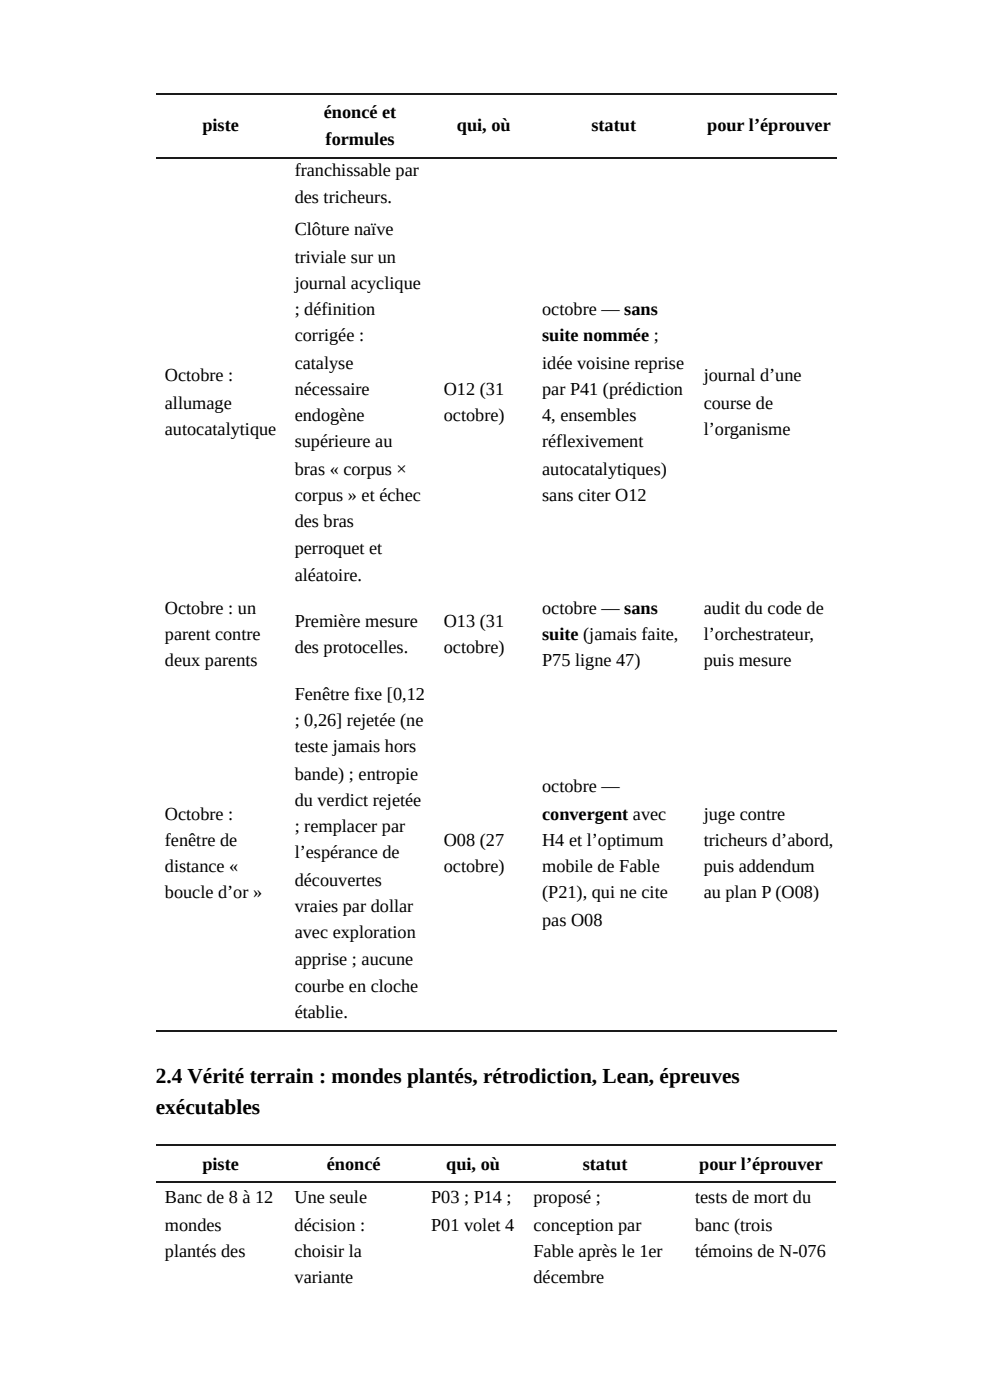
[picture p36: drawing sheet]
<svg xmlns="http://www.w3.org/2000/svg" width="210mm" height="297mm" viewBox="0 0 210 297" stroke-linecap="round" stroke-linejoin="round" font-family="sans-serif">
<defs><g id="words">
<g font-size="4.5">
<text x="33.1" y="229.9">2.4 Vérité terrain : mondes plantés, rétrodiction, Lean, épreuves</text>
<text x="33.1" y="236.5">exécutables</text>
</g>
<g font-size="3.9">
<text x="43" y="27.8">piste</text>
<text x="68.8" y="25.1">énoncé et</text>
<text x="97" y="27.8">qui, où</text>
<text x="125.6" y="27.8">statut</text>
<text x="150.2" y="27.8">pour l’éprouver</text>
<text x="69.1" y="30.7">formules</text>
<text x="62.6" y="37.3">franchissable par</text>
<text x="62.6" y="43.1">des tricheurs.</text>
<text x="62.6" y="50">Clôture naïve</text>
<text x="62.6" y="55.8">triviale sur un</text>
<text x="62.6" y="61.4">journal acyclique</text>
<text x="62.6" y="66.9">; définition</text>
<text x="115.1" y="66.9">octobre — sans</text>
<text x="62.6" y="72.5">corrigée :</text>
<text x="115.1" y="72.5">suite nommée ;</text>
<text x="35" y="81">Octobre :</text>
<text x="62.6" y="78.3">catalyse</text>
<text x="62.6" y="83.9">nécessaire</text>
<text x="94.2" y="83.9">O12 (31</text>
<text x="115.1" y="78.3">idée voisine reprise</text>
<text x="115.1" y="83.9">par P41 (prédiction</text>
<text x="149.4" y="81">journal d’une</text>
<text x="35" y="86.8">allumage</text>
<text x="62.6" y="89.4">endogène</text>
<text x="94.2" y="89.4">octobre)</text>
<text x="115.1" y="89.4">4, ensembles</text>
<text x="149.4" y="86.8">course de</text>
<text x="35" y="92.3">autocatalytique</text>
<text x="62.6" y="95">supérieure au</text>
<text x="115.1" y="95">réflexivement</text>
<text x="149.4" y="92.3">l’organisme</text>
<text x="62.6" y="100.8">bras « corpus ×</text>
<text x="115.1" y="100.8">autocatalytiques)</text>
<text x="62.6" y="106.4">corpus » et échec</text>
<text x="115.1" y="106.4">sans citer O12</text>
<text x="62.6" y="111.9">des bras</text>
<text x="62.6" y="117.7">perroquet et</text>
<text x="62.6" y="123.3">aléatoire.</text>
<text x="35" y="130.4">Octobre : un</text>
<text x="115.1" y="130.4">octobre — sans</text>
<text x="149.4" y="130.4">audit du code de</text>
<text x="35" y="136">parent contre</text>
<text x="62.6" y="133.1">Première mesure</text>
<text x="94.2" y="133.1">O13 (31</text>
<text x="115.1" y="136">suite (jamais faite,</text>
<text x="149.4" y="136">l’orchestrateur,</text>
<text x="35" y="141.6">deux parents</text>
<text x="62.6" y="138.6">des protocelles.</text>
<text x="94.2" y="138.6">octobre)</text>
<text x="115.1" y="141.6">P75 ligne 47)</text>
<text x="149.4" y="141.6">puis mesure</text>
<text x="62.6" y="148.7">Fenêtre fixe [0,12</text>
<text x="62.6" y="154.3">; 0,26] rejetée (ne</text>
<text x="62.6" y="159.8">teste jamais hors</text>
<text x="62.6" y="165.6">bande) ; entropie</text>
<text x="62.6" y="171.2">du verdict rejetée</text>
<text x="115.1" y="168.3">octobre —</text>
<text x="35" y="174.1">Octobre :</text>
<text x="35" y="179.7">fenêtre de</text>
<text x="62.6" y="176.7">; remplacer par</text>
<text x="94.2" y="179.7">O08 (27</text>
<text x="115.1" y="174.1">convergent avec</text>
<text x="115.1" y="179.7">H4 et l’optimum</text>
<text x="149.4" y="174.1">juge contre</text>
<text x="149.4" y="179.7">tricheurs d’abord,</text>
<text x="35" y="185.2">distance «</text>
<text x="62.6" y="182.3">l’espérance de</text>
<text x="94.2" y="185.2">octobre)</text>
<text x="115.1" y="185.2">mobile de Fable</text>
<text x="149.4" y="185.2">puis addendum</text>
<text x="35" y="190.8">boucle d’or »</text>
<text x="62.6" y="188.1">découvertes</text>
<text x="115.1" y="190.8">(P21), qui ne cite</text>
<text x="149.4" y="190.8">au plan P (O08)</text>
<text x="62.6" y="193.7">vraies par dollar</text>
<text x="115.1" y="196.6">pas O08</text>
<text x="62.6" y="199.2">avec exploration</text>
<text x="62.6" y="205.1">apprise ; aucune</text>
<text x="62.6" y="210.6">courbe en cloche</text>
<text x="62.6" y="216.2">établie.</text>
<text x="43" y="248.4">piste</text>
<text x="69.4" y="248.4">énoncé</text>
<text x="94.8" y="248.4">qui, où</text>
<text x="123.8" y="248.4">statut</text>
<text x="148.5" y="248.4">pour l’éprouver</text>
<text x="35" y="255.6">Banc de 8 à 12</text>
<text x="62.6" y="255.6">Une seule</text>
<text x="91.5" y="255.6">P03 ; P14 ;</text>
<text x="113.3" y="255.6">proposé ;</text>
<text x="147.6" y="255.6">tests de mort du</text>
<text x="35" y="261.4">mondes</text>
<text x="62.6" y="261.4">décision :</text>
<text x="91.5" y="261.4">P01 volet 4</text>
<text x="113.3" y="261.4">conception par</text>
<text x="147.6" y="261.4">banc (trois</text>
<text x="35" y="267">plantés des</text>
<text x="62.6" y="267">choisir la</text>
<text x="113.3" y="267">Fable après le 1er</text>
<text x="147.6" y="267">témoins de N-076</text>
<text x="62.6" y="272.5">variante</text>
<text x="113.3" y="272.5">décembre</text>
</g>
</g></defs>
<path d="M33.1 20h144.5M33.1 33.5h144.5M33.1 218.9h144.5M33.1 243.3h144.4M33.1 251h144.4" fill="none" stroke="#1a1a1a" stroke-width=".26"/>
<use href="#words"/>
</svg>
